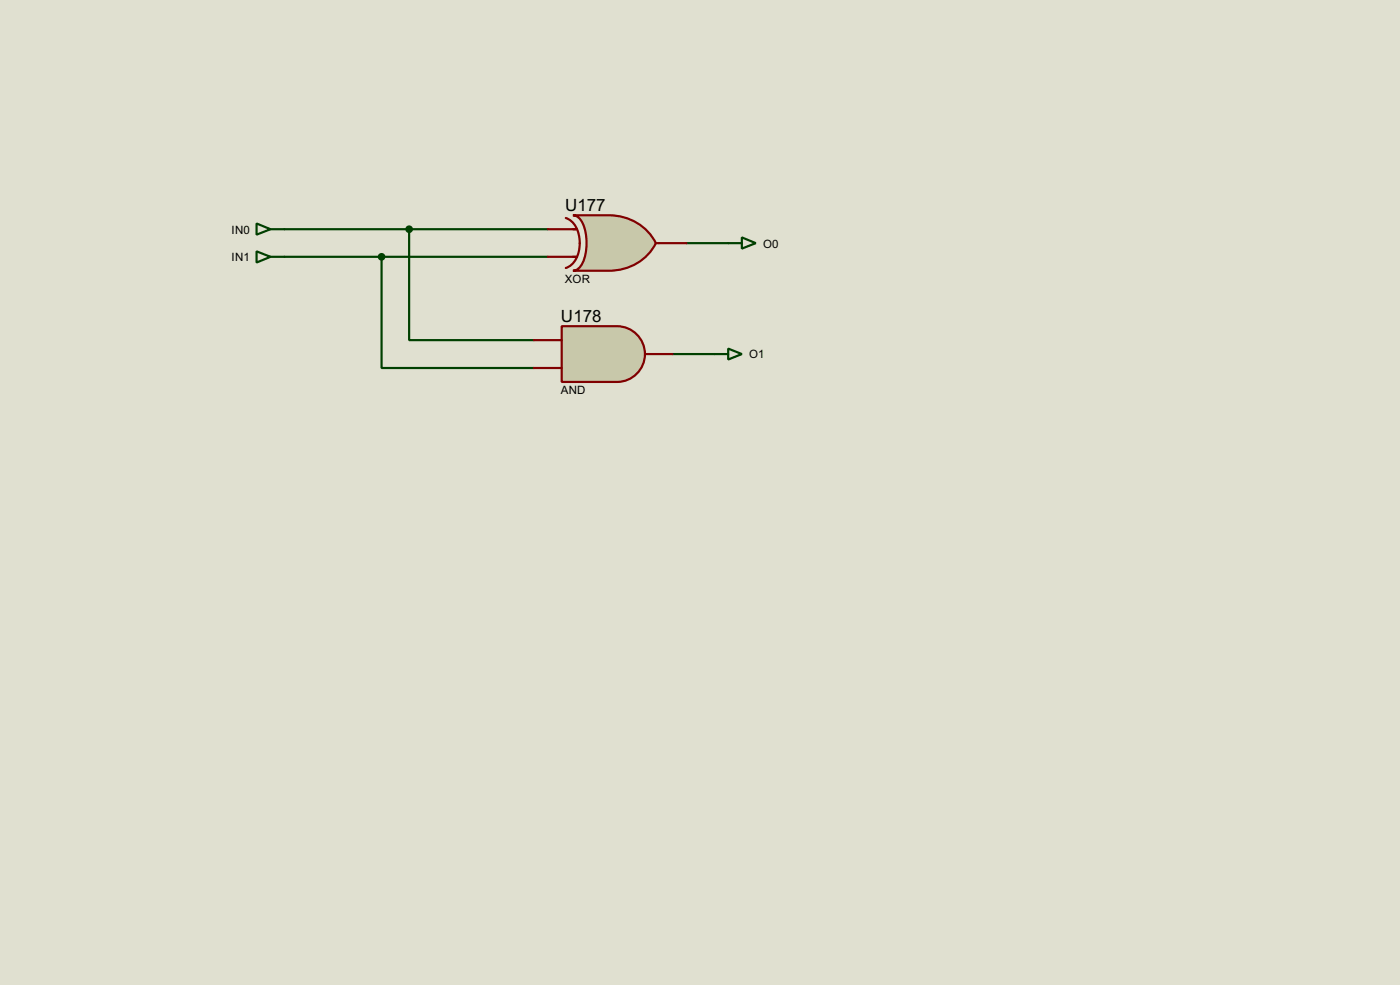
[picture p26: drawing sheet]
<svg xmlns="http://www.w3.org/2000/svg" width="256mm" height="180mm" viewBox="0 0 256 180" stroke-linecap="round" stroke-linejoin="round" font-family="sans-serif">
<defs><g id="words">
<g font-size="3.5">
<text x="103.5" y="38.6">U177</text>
<text x="102.8" y="58.9">U178</text>
</g>
<g font-size="2.4">
<text x="42.4" y="42.7">IN0</text>
<text x="42.4" y="47.8">IN1</text>
<text x="139.8" y="45.3">O0</text>
<text x="103.5" y="51.8">XOR</text>
<text x="137.2" y="65.6">O1</text>
<text x="102.7" y="72.1">AND</text>
</g>
</g></defs>
<path d="M0 0h256.5v180.3h-256.5z" fill="#e0e0d0"/>
<path d="M47 40.9l2.6 1.1-2.6 1zM47 46l2.6 1-2.6 1.1zM49.6 42h50.8M49.6 47h50.8M69.9 47v20.4h27.9M75 42v20.3h22.8M125.8 44.5h7.6M123.2 64.8h7.7" fill="none" stroke="#004000" stroke-width=".4"/>
<path d="M105 39.4h6.6a9.5 9.5 0 0 1 8.6 5.1 9.4 9.4 0 0 1-8.6 5.1h-6.6a2.18 2.18 0 0 0 1.8-1.5 9.3 9.3 0 0 0-.4-7.8l-.9-.8z" fill-rule="evenodd" fill="#c8c8aa" stroke="#800000" stroke-width=".4"/>
<path d="M103.7 39.9a4.5 4.5 0 0 1 2.5 4.6 4.5 4.5 0 0 1-2.5 4.6M100.4 42h5.3M100.4 47h5.3M120.2 44.5h5.6" fill="none" stroke="#800000" stroke-width=".4"/>
<path d="M102.9 59.7h10.2a5.1 5.1 0 0 1 5.1 5.1 5.1 5.1 0 0 1-5.1 5.1h-10.2z" fill-rule="evenodd" fill="#c8c8aa" stroke="#800000" stroke-width=".4"/>
<path d="M97.8 62.3h5.1M97.8 67.4h5.1M118.2 64.8h5" fill="none" stroke="#800000" stroke-width=".4"/>
<g fill="#004000" stroke="#004000" stroke-width=".4">
<circle cx="74.9" cy="42" r=".5"/>
<circle cx="69.9" cy="47" r=".5"/>
</g>
<path d="M133.4 44.5h2.5M135.9 43.5l2.6 1-2.6 1zM130.9 64.8h2.5M133.4 63.8l2.5 1-2.5 1z" fill="none" stroke="#004000" stroke-width=".4"/>
<use href="#words"/>
</svg>
